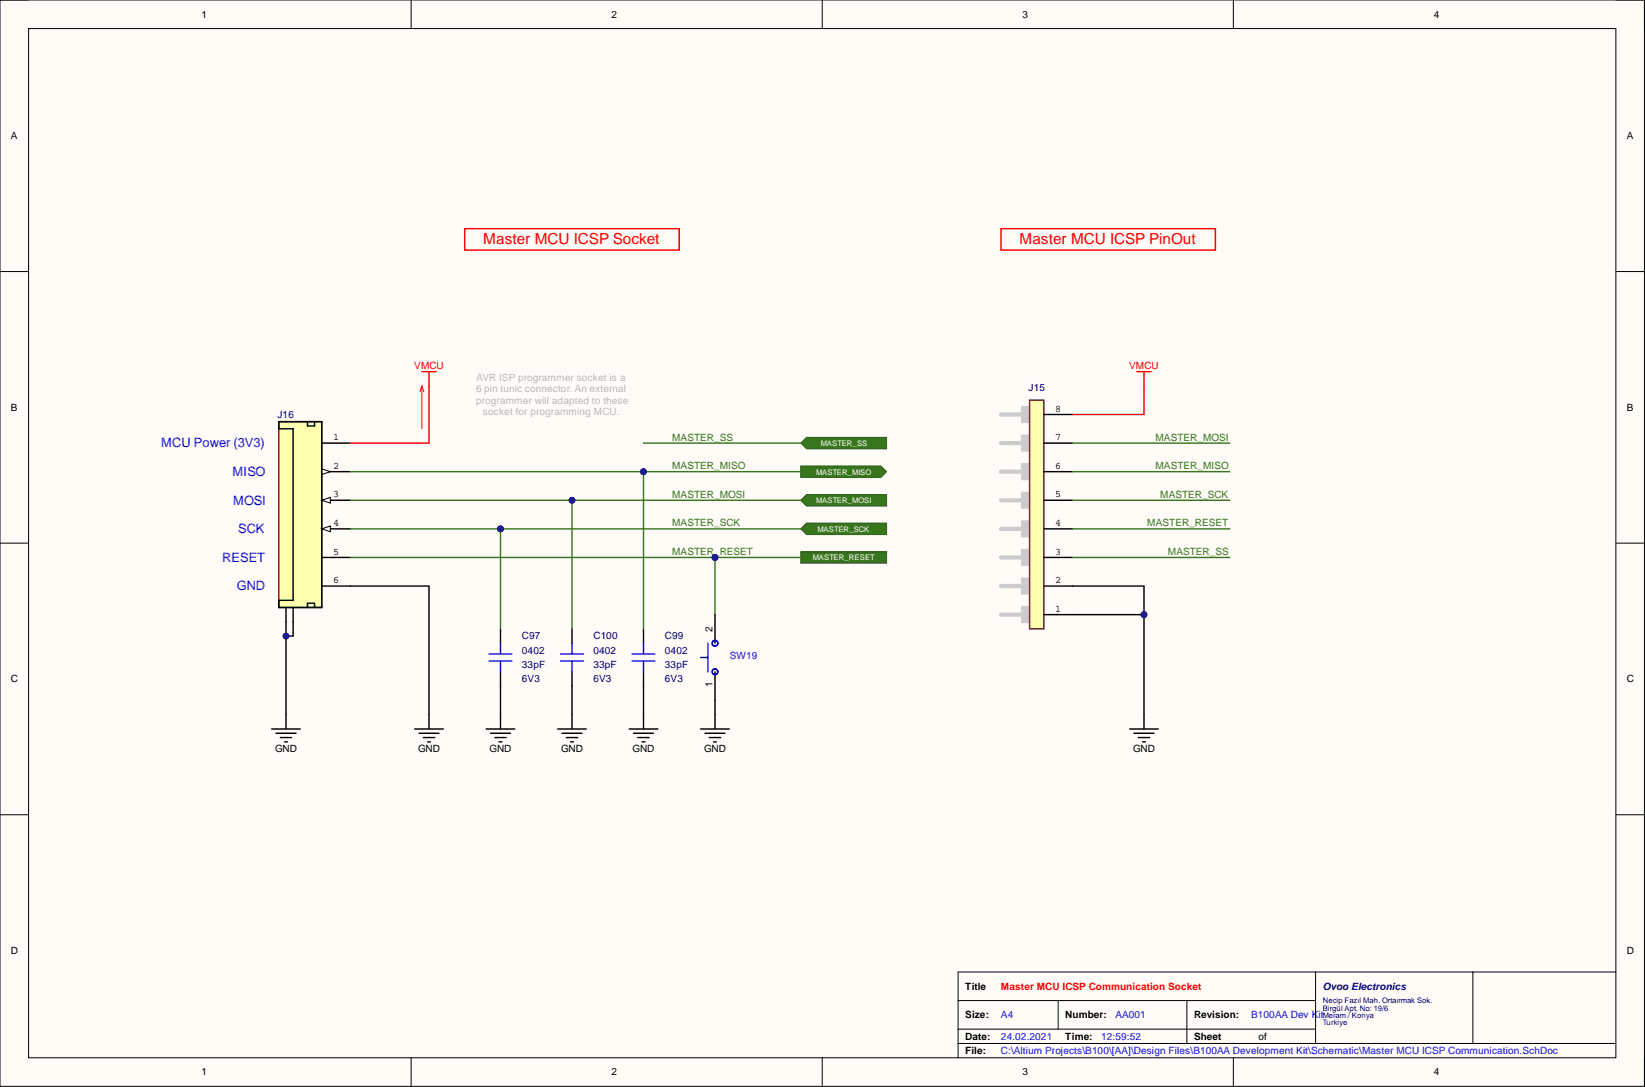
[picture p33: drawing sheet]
<svg xmlns="http://www.w3.org/2000/svg" width="292mm" height="193mm" viewBox="0 0 292 193" stroke-linecap="round" stroke-linejoin="round" font-family="sans-serif">
<defs><g id="words">
<g font-size="2.7" fill="#f00">
<text x="85.8" y="43.3">Master MCU ICSP Socket</text>
<text x="181" y="43.3">Master MCU ICSP PinOut</text>
</g>
<g font-size="2.3" fill="#00f">
<text x="28.6" y="79.4">MCU Power (3V3)</text>
<text x="41.3" y="84.5">MISO</text>
<text x="41.4" y="89.6">MOSI</text>
<text x="42.3" y="94.6">SCK</text>
<text x="39.4" y="99.7">RESET</text>
<text x="42.1" y="104.8">GND</text>
</g>
<g font-size="1.8">
<text x="35.8" y="3.1">1</text>
<text x="108.6" y="3.1">2</text>
<text x="181.6" y="3.1">3</text>
<text x="254.6" y="3.1">4</text>
<text x="1.9" y="24.7">A</text>
<text x="288.9" y="24.7">A</text>
<text x="1.9" y="72.9">B</text>
<text x="187.4" y="73.1">8</text>
<text x="288.9" y="72.9">B</text>
<text x="59.2" y="78.2">1</text>
<text x="59.2" y="83.2">2</text>
<text x="187.4" y="83.2">6</text>
<text x="187.4" y="78.2">7</text>
<text x="59.2" y="88.3">3</text>
<text x="187.4" y="88.3">5</text>
<text x="59.2" y="93.4">4</text>
<text x="187.4" y="93.4">4</text>
<text x="59.2" y="98.5">5</text>
<text x="187.4" y="98.5">3</text>
<text x="59.2" y="103.5">6</text>
<text x="187.4" y="103.5">2</text>
<text x="126.5" y="112.2" transform="rotate(-90 126.5 112.2)">2</text>
<text x="187.4" y="108.6">1</text>
<text x="1.9" y="121.1">C</text>
<text x="126.5" y="122" transform="rotate(-90 126.5 122)">1</text>
<text x="288.9" y="121.1">C</text>
<text x="48.8" y="133.6">GND</text>
<text x="74.2" y="133.6">GND</text>
<text x="86.9" y="133.6">GND</text>
<text x="99.6" y="133.6">GND</text>
<text x="112.3" y="133.6">GND</text>
<text x="125" y="133.6">GND</text>
<text x="201.2" y="133.6">GND</text>
<text x="1.9" y="169.3">D</text>
<text x="288.9" y="169.3">D</text>
<text x="171.4" y="175.7">Title</text>
<text x="171.4" y="180.8">Size:</text>
<text x="171.4" y="184.6">Date:</text>
<text x="189.2" y="180.8">Number:</text>
<text x="189.2" y="184.6">Time:</text>
<text x="212" y="180.8">Revision:</text>
<text x="212" y="184.6">Sheet</text>
<text x="223.4" y="184.6">of</text>
<text x="35.8" y="190.9">1</text>
<text x="108.6" y="190.9">2</text>
<text x="171.4" y="187.1">File:</text>
<text x="181.6" y="190.9">3</text>
<text x="254.6" y="190.9">4</text>
</g>
<g font-size="1.8" fill="#f00">
<text x="73.6" y="65.5">VMCU</text>
<text x="200.5" y="65.5">VMCU</text>
<text x="177.7" y="175.7">Master MCU ICSP Communication Socket</text>
</g>
<g font-size="1.8" fill="#b7b7b7">
<text x="84.6" y="69.6">6 pin tunic connector. An external</text>
<text x="84.6" y="71.6">programmer will adapted to these</text>
<text x="84.6" y="67.6">AVR ISP programmer socket is a</text>
<text x="85.7" y="73.7">socket for programming MCU.</text>
</g>
<g font-size="1.8" fill="#000080">
<text x="182.7" y="69.4">J15</text>
<text x="49.3" y="74.2">J16</text>
<text x="92.7" y="113.5">C97</text>
<text x="105.4" y="113.5">C100</text>
<text x="118.1" y="113.5">C99</text>
<text x="92.7" y="116">0402</text>
<text x="92.7" y="118.6">33pF</text>
<text x="105.4" y="116">0402</text>
<text x="105.4" y="118.6">33pF</text>
<text x="118.1" y="116">0402</text>
<text x="118.1" y="118.6">33pF</text>
<text x="92.7" y="121.1">6V3</text>
<text x="105.4" y="121.1">6V3</text>
<text x="118.1" y="121.1">6V3</text>
<text x="234.9" y="175.7">Ovoo Electronics</text>
</g>
<g font-size="1.8" fill="#38761d">
<text x="119.3" y="78.2">MASTER_SS</text>
<text x="119.3" y="83.3">MASTER_MISO</text>
<text x="205.2" y="78.2">MASTER_MOSI</text>
<text x="205.2" y="83.3">MASTER_MISO</text>
<text x="119.3" y="88.4">MASTER_MOSI</text>
<text x="206" y="88.4">MASTER_SCK</text>
<text x="119.3" y="93.5">MASTER_SCK</text>
<text x="203.7" y="93.5">MASTER_RESET</text>
<text x="119.3" y="98.5">MASTER_RESET</text>
<text x="207.4" y="98.5">MASTER_SS</text>
</g>
<g font-size="1.8" fill="#00f">
<text x="129.6" y="117.1">SW19</text>
<text x="177.7" y="184.6">24.02.2021</text>
<text x="177.7" y="180.8">A4</text>
<text x="195.5" y="184.6">12:59:52</text>
<text x="198.1" y="180.8">AA001</text>
<text x="222.2" y="180.8">B100AA Dev Kit</text>
<text x="177.7" y="187.1">C:\Altium Projects\B100\[AA]\Design Files\B100AA Development Kit\Schematic\Master MCU ICSP Communication.SchDoc</text>
</g>
<g font-size="1.4" fill="#fff">
<text x="145.7" y="79.2">MASTER_SS</text>
<text x="144.9" y="89.3">MASTER_MOSI</text>
<text x="144.9" y="84.2">MASTER_MISO</text>
<text x="145.2" y="94.4">MASTER_SCK</text>
<text x="144.3" y="99.5">MASTER_RESET</text>
</g>
<g font-size="1.4" fill="#000080">
<text x="234.9" y="178.1">Necip Fazıl Mah. Ortaırmak Sok.</text>
<text x="234.9" y="179.4">Birgül Apt. No: 19/6</text>
<text x="234.9" y="180.7">Meram / Konya</text>
<text x="234.9" y="181.9">Turkiye</text>
</g>
</g></defs>
<path d="M0 0h292v192.9h-292z" fill-rule="evenodd" fill="#fffcf8"/>
<path d="M0 0h292v192.9h-292z" fill="none" stroke="#000" stroke-width=".18"/>
<path d="M5.1 5.1h281.8v182.7h-281.8z" fill-rule="evenodd" fill="#fffcf8"/>
<g fill="none" stroke="#000" stroke-width=".18">
<path d="M0 0h5.1M73 0v5.1M146 0v5.1M219 0v5.1M286.9 0h5.1v5.1M5.1 5.1h281.8v182.7h-281.8zM0 48.2h5.1M286.9 48.2h5.1M0 96.4h5.1M286.9 96.4h5.1M0 144.6h5.1M286.9 144.6h5.1"/>
<path d="M170.1 177.6h63.5M187.9 177.6v5.1M210.8 177.6v7.6M233.6 172.6v12.6M261.5 172.6v12.6M286.9 172.6h-116.8v15.2M73 187.8v5.1M146 187.8v5.1M170.1 185.2h116.8M170.1 182.7h63.5M219 187.8v5.1M292 187.8v5.1"/>
</g>
<path d="M50.8 107.8v2.6M52.1 107.8v2.6" fill="none" stroke="#000" stroke-width=".25"/>
<path d="M49.5 74.9h7.6v32.9h-7.6z" fill-rule="evenodd" fill="#ffffb0"/>
<path d="M49.5 74.9h7.6v32.9h-7.6z" fill="none" stroke="#800000" stroke-width=".25"/>
<path d="M57.1 78.7h5.1M57.1 83.7h5.1" fill="none" stroke="#000" stroke-width=".25"/>
<path d="M57.1 83.2l1.6 .5-1.6 .5z" fill="#f8fcff"/>
<path d="M57.1 83.2l1.6 .5-1.6 .5z" fill="none" stroke="#000" stroke-width=".18"/>
<path d="M49.5 74.9h7.6v32.9h-7.6v-1.2h2.6v-30.5h-2.6zM54.6 74.9v.7h1.3v-.7M57.1 88.8h5.1M54.6 107.8v-.7h1.3v.7" fill="none" stroke="#000" stroke-width=".25"/>
<path d="M57.1 88.8l1.6-.5v1z" fill="#f8fcff"/>
<path d="M57.1 88.8l1.6-.5v1z" fill="none" stroke="#000" stroke-width=".18"/>
<path d="M57.1 93.9h5.1" fill="none" stroke="#000" stroke-width=".25"/>
<path d="M57.1 93.9l1.6-.5v1z" fill="#f8fcff"/>
<path d="M57.1 93.9l1.6-.5v1z" fill="none" stroke="#000" stroke-width=".18"/>
<g fill="none" stroke="#000" stroke-width=".25">
<path d="M57.1 99h5.1M57.1 104h5.1M88.9 111.6v2.6M88.9 119.3v2.5M101.6 111.6v2.6M101.6 119.3v2.5M114.3 111.6v2.6M114.3 119.3v2.5M48.2 129.4h5.1M49 130.2h3.6M49.8 130.9h2M50.5 131.7h.5"/>
<path d="M50.8 126.9v2.5M73.6 129.4h5.1M74.4 130.2h3.6M75.2 130.9h2M75.9 131.7h.5M76.2 126.9v2.5M86.3 129.4h5.1M87.1 130.2h3.5M87.9 130.9h2M88.6 131.7h.5M88.9 126.9v2.5M99 129.4h5.1"/>
<path d="M99.8 130.2h3.5M100.6 130.9h2M101.3 131.7h.5M101.6 126.9v2.5M111.7 129.4h5.1M112.5 130.2h3.5M113.2 130.9h2.1M114 131.7h.5M114.3 126.9v2.5"/>
</g>
<path d="M74.9 66h2.5M76.2 66v2.5" fill="none" stroke="#f00" stroke-width=".25"/>
<path d="M74.9 68.5v7.6M74.9 68.5l-.3 1M74.9 68.5l.3 1" fill="none" stroke="#f00" stroke-width=".18"/>
<path d="M86.8 117.4h4.1M86.8 116.1h4.1M88.9 114.2v1.9M88.9 117.4v1.9M99.5 117.4h4.1M99.5 116.1h4.1M101.6 114.2v1.9M101.6 117.4v1.9M112.2 117.4h4.1M112.2 116.1h4.1M114.3 114.2v1.9M114.3 117.4v1.9" fill="none" stroke="#00f" stroke-width=".25"/>
<path d="M142.2 78.7l1-1.1h14.2v2.1h-14.2z" fill-rule="evenodd" fill="#38761d"/>
<path d="M142.2 78.7l1-1.1h14.2v2.1h-14.2z" fill="none" stroke="#274e13" stroke-width=".18"/>
<path d="M142.2 93.9l1-1h14.2v2h-14.2z" fill-rule="evenodd" fill="#38761d"/>
<path d="M142.2 93.9l1-1h14.2v2h-14.2z" fill="none" stroke="#274e13" stroke-width=".18"/>
<path d="M142.2 88.8l1-1h14.2v2h-14.2z" fill-rule="evenodd" fill="#38761d"/>
<path d="M142.2 88.8l1-1h14.2v2h-14.2z" fill="none" stroke="#274e13" stroke-width=".18"/>
<path d="M142.2 82.7h14.2l1 1-1 1.1h-14.2z" fill-rule="evenodd" fill="#38761d"/>
<path d="M142.2 82.7h14.2l1 1-1 1.1h-14.2z" fill="none" stroke="#274e13" stroke-width=".18"/>
<path d="M142.2 97.9h15.2v2.1h-15.2z" fill-rule="evenodd" fill="#38761d"/>
<path d="M142.2 97.9h15.2v2.1h-15.2z" fill="none" stroke="#274e13" stroke-width=".18"/>
<path d="M82.5 40.6h38.1v3.8h-38.1z" fill="none" stroke="#f00" stroke-width=".25"/>
<path d="M177.7 73.6h5.1" fill="none" stroke="#ccc" stroke-width=".76"/>
<path d="M181.7 72.4h2.3v2.3h-2.3z" fill-rule="evenodd" fill="#ccc"/>
<path d="M177.7 78.7h5.1M181.7 72.4h2.3v2.3h-2.3z" fill="none" stroke="#ccc" stroke-width=".76"/>
<path d="M181.7 77.5h2.3v2.3h-2.3z" fill-rule="evenodd" fill="#ccc"/>
<path d="M181.7 77.5h2.3v2.3h-2.3zM177.7 83.7h5.1" fill="none" stroke="#ccc" stroke-width=".76"/>
<path d="M181.7 82.6h2.3v2.3h-2.3z" fill-rule="evenodd" fill="#ccc"/>
<path d="M177.7 88.8h5.1M181.7 82.6h2.3v2.3h-2.3z" fill="none" stroke="#ccc" stroke-width=".76"/>
<path d="M181.7 87.7h2.3v2.3h-2.3z" fill-rule="evenodd" fill="#ccc"/>
<path d="M177.7 93.9h5.1M181.7 87.7h2.3v2.3h-2.3z" fill="none" stroke="#ccc" stroke-width=".76"/>
<path d="M181.7 92.7h2.3v2.3h-2.3z" fill-rule="evenodd" fill="#ccc"/>
<path d="M177.7 99h5.1M181.7 92.7h2.3v2.3h-2.3z" fill="none" stroke="#ccc" stroke-width=".76"/>
<path d="M181.7 97.8h2.3v2.3h-2.3z" fill-rule="evenodd" fill="#ccc"/>
<path d="M181.7 97.8h2.3v2.3h-2.3zM177.7 104h5.1" fill="none" stroke="#ccc" stroke-width=".76"/>
<path d="M181.7 102.9h2.3v2.3h-2.3z" fill-rule="evenodd" fill="#ccc"/>
<path d="M177.7 109.1h5.1M181.7 102.9h2.3v2.3h-2.3z" fill="none" stroke="#ccc" stroke-width=".76"/>
<path d="M181.7 108h2.3v2.3h-2.3z" fill-rule="evenodd" fill="#ccc"/>
<path d="M181.7 108h2.3v2.3h-2.3z" fill="none" stroke="#ccc" stroke-width=".76"/>
<path d="M182.8 71h2.6v40.6h-2.6z" fill-rule="evenodd" fill="#ffffb0"/>
<path d="M182.8 71h2.6v40.6h-2.6z" fill="none" stroke="#800000" stroke-width=".25"/>
<g fill="none" stroke="#000" stroke-width=".25">
<path d="M185.4 78.7h5M185.4 73.6h5M185.4 99h5M185.4 93.9h5M185.4 88.8h5M185.4 83.7h5M52.1 110.4v2.5h-1.3M185.4 109.1h5M185.4 104h5M200.6 129.4h5.1M201.4 130.2h3.5M202.1 130.9h2"/>
<path d="M202.9 131.7h.5M203.1 126.9v2.5"/>
</g>
<path d="M201.9 66h2.5M203.1 66v7.6h-12.7" fill="none" stroke="#f00" stroke-width=".25"/>
<circle cx="50.8" cy="112.9" r=".51" fill="#000080"/>
<circle cx="50.8" cy="112.9" r=".51" fill="none" stroke="#000080" stroke-width=".18"/>
<path d="M62.2 104h14v22.9" fill="none" stroke="#000" stroke-width=".25"/>
<path d="M62.2 99h80" fill="none" stroke="#38761d" stroke-width=".25"/>
<circle cx="127" cy="99" r=".51" fill="#000080"/>
<circle cx="127" cy="99" r=".51" fill="none" stroke="#000080" stroke-width=".18"/>
<path d="M62.2 93.9h80" fill="none" stroke="#38761d" stroke-width=".25"/>
<circle cx="88.9" cy="93.9" r=".51" fill="#000080"/>
<circle cx="88.9" cy="93.9" r=".51" fill="none" stroke="#000080" stroke-width=".18"/>
<path d="M62.2 88.8h80" fill="none" stroke="#38761d" stroke-width=".25"/>
<circle cx="101.6" cy="88.8" r=".51" fill="#000080"/>
<circle cx="101.6" cy="88.8" r=".51" fill="none" stroke="#000080" stroke-width=".18"/>
<path d="M62.2 83.7h80" fill="none" stroke="#38761d" stroke-width=".25"/>
<circle cx="114.3" cy="83.7" r=".51" fill="#000080"/>
<circle cx="114.3" cy="83.7" r=".51" fill="none" stroke="#000080" stroke-width=".18"/>
<path d="M76.2 68.5v10.2h-14" fill="none" stroke="#f00" stroke-width=".25"/>
<path d="M114.3 78.7h27.9" fill="none" stroke="#38761d" stroke-width=".25"/>
<path d="M190.4 109.1h12.7v17.8" fill="none" stroke="#000" stroke-width=".25"/>
<circle cx="203.1" cy="109.1" r=".51" fill="#000080"/>
<circle cx="203.1" cy="109.1" r=".51" fill="none" stroke="#000080" stroke-width=".18"/>
<path d="M190.4 78.7h28M190.4 99h28M190.4 93.9h28M190.4 88.8h28M190.4 83.7h28" fill="none" stroke="#38761d" stroke-width=".25"/>
<path d="M50.8 110.4v16.5" fill="none" stroke="#000" stroke-width=".25"/>
<circle cx="50.8" cy="112.9" r=".51" fill="#000080"/>
<circle cx="50.8" cy="112.9" r=".51" fill="none" stroke="#000080" stroke-width=".18"/>
<path d="M88.9 121.8v5.1" fill="none" stroke="#000" stroke-width=".25"/>
<path d="M88.9 93.9v17.7" fill="none" stroke="#38761d" stroke-width=".25"/>
<circle cx="88.9" cy="93.9" r=".51" fill="#000080"/>
<circle cx="88.9" cy="93.9" r=".51" fill="none" stroke="#000080" stroke-width=".18"/>
<path d="M101.6 121.8v5.1" fill="none" stroke="#000" stroke-width=".25"/>
<path d="M101.6 88.8v22.8" fill="none" stroke="#38761d" stroke-width=".25"/>
<circle cx="101.6" cy="88.8" r=".51" fill="#000080"/>
<circle cx="101.6" cy="88.8" r=".51" fill="none" stroke="#000080" stroke-width=".18"/>
<path d="M114.3 121.8v5.1" fill="none" stroke="#000" stroke-width=".25"/>
<path d="M114.3 83.7v27.9" fill="none" stroke="#38761d" stroke-width=".25"/>
<circle cx="114.3" cy="83.7" r=".51" fill="#000080"/>
<circle cx="114.3" cy="83.7" r=".51" fill="none" stroke="#000080" stroke-width=".18"/>
<path d="M190.4 104h12.7v5.1" fill="none" stroke="#000" stroke-width=".25"/>
<circle cx="203.1" cy="109.1" r=".51" fill="#000080"/>
<circle cx="203.1" cy="109.1" r=".51" fill="none" stroke="#000080" stroke-width=".18"/>
<path d="M177.7 40.6h38.1v3.8h-38.1z" fill="none" stroke="#f00" stroke-width=".25"/>
<path d="M124.4 129.4h5.1M125.2 130.2h3.5M125.9 130.9h2.1M126.7 131.7h.5M127 124.3v5.1" fill="none" stroke="#000" stroke-width=".25"/>
<path d="M127 99v10.1" fill="none" stroke="#38761d" stroke-width=".25"/>
<circle cx="127" cy="99" r=".51" fill="#000080"/>
<circle cx="127" cy="99" r=".51" fill="none" stroke="#000080" stroke-width=".18"/>
<path d="M127 109.1v5.1M127 119.3v5" fill="none" stroke="#000" stroke-width=".25"/>
<g fill="none" stroke="#00f" stroke-width=".25">
<path d="M124.4 116.7h1.3M125.7 114.2v5.1"/>
<circle cx="127" cy="119.3" r=".51"/>
<circle cx="127" cy="114.2" r=".51"/>
</g>
<use href="#words"/>
</svg>
